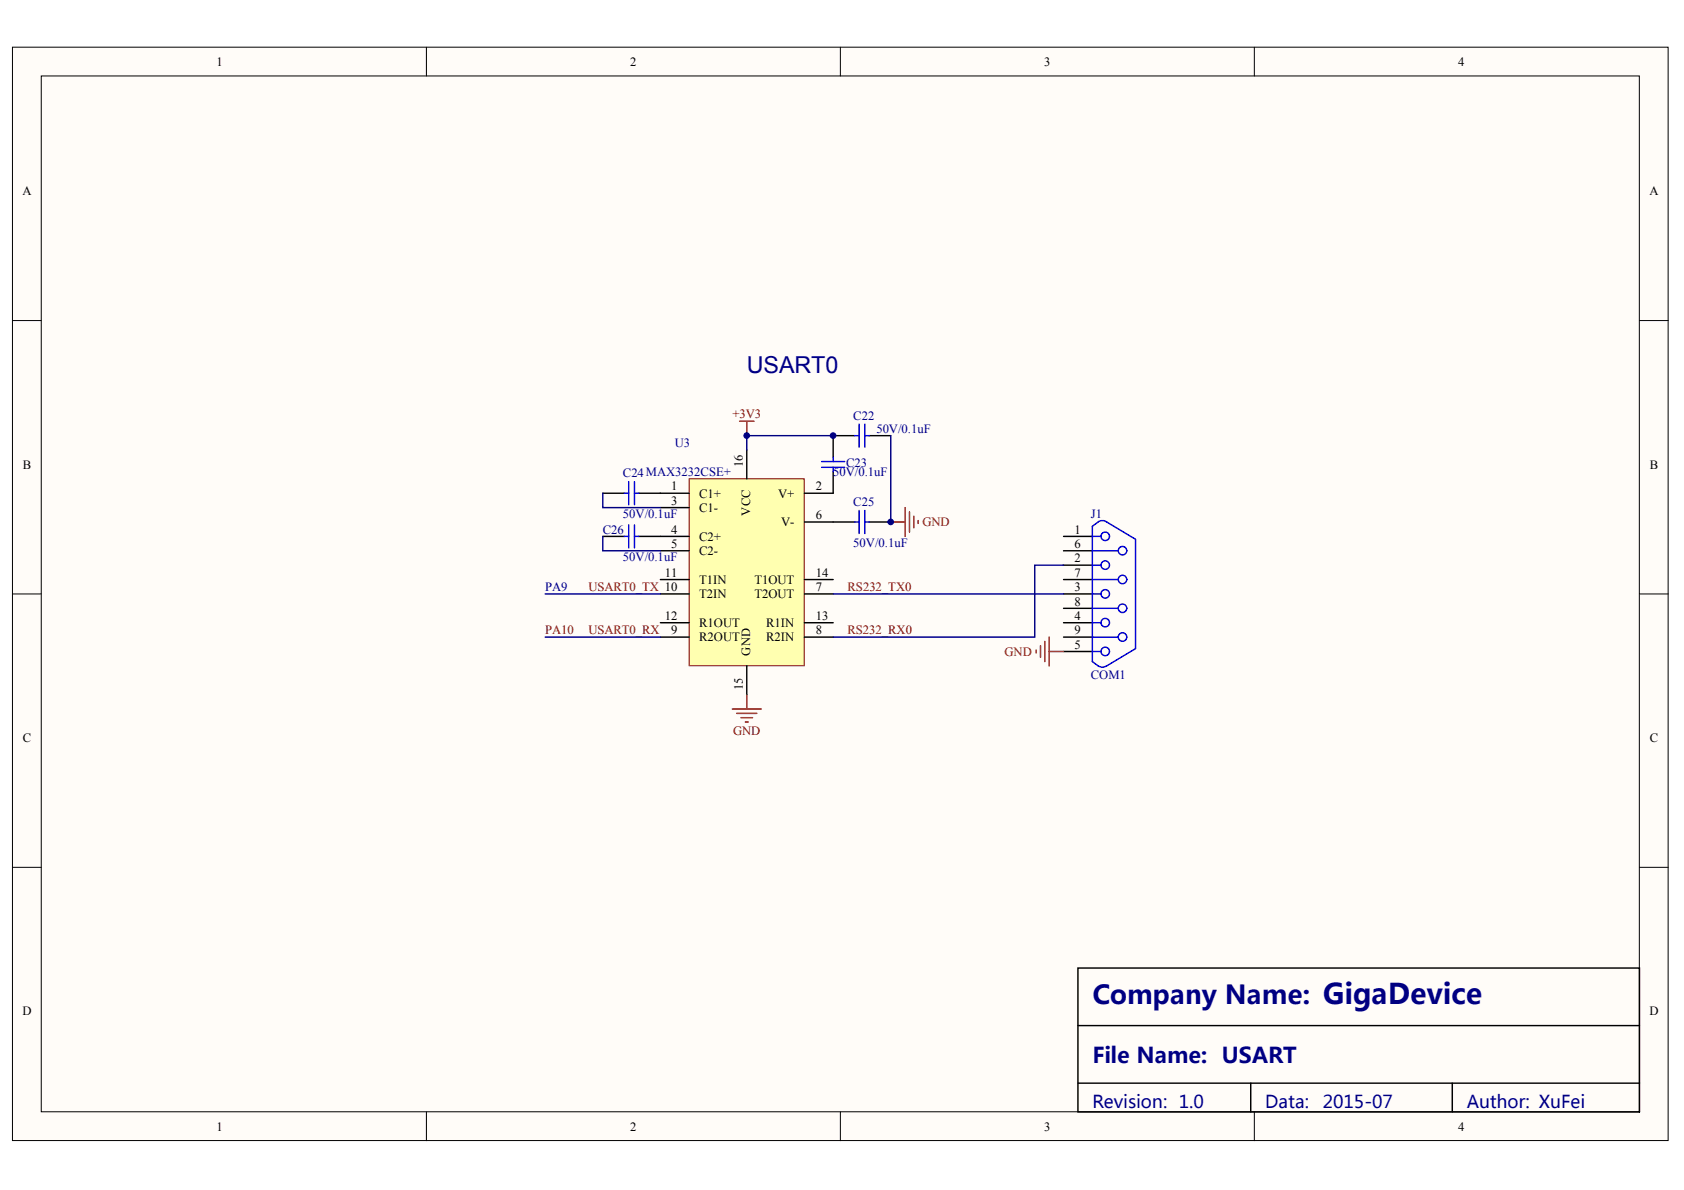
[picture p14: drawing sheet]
<svg xmlns="http://www.w3.org/2000/svg" width="297mm" height="210mm" viewBox="0 0 297 210" stroke-linecap="round" stroke-linejoin="round" font-family="sans-serif">
<defs><g id="words">
<text font-size="4.6" fill="#000080" x="192.7" y="177.1">Company Name: GigaDevice</text>
<text font-size="4.1" fill="#000080" x="131.7" y="65.9">USART0</text>
<text font-size="3.8" fill="#000080" x="192.7" y="187.5">File Name: USART</text>
<g font-size="3.1" fill="#000080">
<text x="192.7" y="195.4">Revision: 1.0</text>
<text x="223.2" y="195.4">Data:</text>
<text x="233.3" y="195.4">2015-07</text>
<text x="258.7" y="195.4">Author: XuFei</text>
</g>
<g font-size="2.2">
<text x="38.2" y="11.6">1</text>
<text x="111.2" y="11.6">2</text>
<text x="184.2" y="11.6">3</text>
<text x="257.2" y="11.6">4</text>
<text x="4" y="34.4">A</text>
<text x="290.9" y="34.4">A</text>
<text x="4" y="82.6">B</text>
<text x="131" y="82.4" transform="rotate(-90 131 82.4)">16</text>
<text x="291" y="82.6">B</text>
<text x="118.4" y="86.5">1</text>
<text x="118.4" y="89">3</text>
<text x="123.3" y="87.8">C1+</text>
<text x="137.3" y="87.8">V+</text>
<text x="143.9" y="86.5">2</text>
<text x="118.4" y="94.1">4</text>
<text x="123.3" y="90.3">C1-</text>
<text x="123.3" y="95.4">C2+</text>
<text x="132.3" y="90.9" transform="rotate(-90 132.3 90.9)">VCC</text>
<text x="137.8" y="92.8">V-</text>
<text x="143.9" y="91.6">6</text>
<text x="189.5" y="94.1">1</text>
<text x="117.3" y="101.7">11</text>
<text x="118.4" y="96.7">5</text>
<text x="123.3" y="97.9">C2-</text>
<text x="143.9" y="101.7">14</text>
<text x="189.5" y="96.7">6</text>
<text x="189.5" y="99.2">2</text>
<text x="189.5" y="101.7">7</text>
<text x="123.3" y="105.5">T2IN</text>
<text x="123.3" y="103">T1IN</text>
<text x="133.1" y="105.5">T2OUT</text>
<text x="133.1" y="103">T1OUT</text>
<text x="143.9" y="104.3">7</text>
<text x="189.5" y="104.3">3</text>
<text x="189.5" y="106.8">8</text>
<text x="117.3" y="109.3">12</text>
<text x="118.4" y="111.9">9</text>
<text x="123.3" y="113.2">R2OUT</text>
<text x="123.3" y="110.6">R1OUT</text>
<text x="135.2" y="113.2">R2IN</text>
<text x="135.2" y="110.6">R1IN</text>
<text x="143.9" y="111.9">8</text>
<text x="143.9" y="109.3">13</text>
<text x="189.5" y="109.3">4</text>
<text x="189.5" y="111.9">9</text>
<text x="132.3" y="115.7" transform="rotate(-90 132.3 115.7)">GND</text>
<text x="189.5" y="114.4">5</text>
<text x="131" y="121.8" transform="rotate(-90 131 121.8)">15</text>
<text x="4" y="130.9">C</text>
<text x="291" y="130.9">C</text>
<text x="4" y="179.1">D</text>
<text x="290.9" y="179.1">D</text>
<text x="38.2" y="199.4">1</text>
<text x="111.2" y="199.4">2</text>
<text x="184.2" y="199.4">3</text>
<text x="257.2" y="199.4">4</text>
</g>
<g font-size="2.2" fill="#800000">
<text x="129.2" y="73.8">+3V3</text>
<text x="162.7" y="92.8">GND</text>
<text x="103.8" y="104.3">USART0_TX 10</text>
<text x="149.5" y="104.3">RS232_TX0</text>
<text x="96.2" y="111.9">PA10</text>
<text x="103.8" y="111.9">USART0_RX</text>
<text x="149.5" y="111.9">RS232_RX0</text>
<text x="177.2" y="115.7">GND</text>
<text x="129.3" y="129.6">GND</text>
</g>
<g font-size="2.2" fill="#000080">
<text x="150.5" y="74.1">C22</text>
<text x="154.6" y="76.4">50V/0.1uF</text>
<text x="119" y="78.9">U3</text>
<text x="147" y="84">50V/0.1uF</text>
<text x="149.2" y="82.4">C23</text>
<text x="109.9" y="84.2">C24MAX3232CSE+</text>
<text x="150.5" y="89.3">C25</text>
<text x="106.3" y="94.1">C26</text>
<text x="109.9" y="91.3">50V/0.1uF</text>
<text x="192.4" y="91.3">J1</text>
<text x="109.9" y="98.9">50V/0.1uF</text>
<text x="150.5" y="96.4">50V/0.1uF</text>
<text x="96.2" y="104.3">PA9</text>
<text x="192.4" y="119.7">COM1</text>
</g>
</g></defs>
<g fill="#fffcf8" stroke="#000" stroke-width=".18">
<path d="M2.2 8.3h292v192.9h-292z"/>
<path d="M7.3 13.4h281.9v182.7h-281.9z"/>
</g>
<path d="M75.2 8.3v5.1M148.2 8.3v5.1M221.2 8.3v5.1M2.2 56.5h5.1M289.2 56.5h5.1M2.2 104.8h5.1M289.2 104.8h5.1M2.2 153h5.1M289.2 153h5.1M75.2 196.1v5.1M148.2 196.1v5.1M221.2 196.1v5.1" fill="none" stroke="#000" stroke-width=".18"/>
<path d="M190.1 170.8h99.1v25.3h-99.1zM190.1 180.9h99.1M190.1 191.1h99.1M220.6 191.1v5M256.2 191.1v5" fill="none" stroke="#000" stroke-width=".25"/>
<path d="M121.6 84.5h20.3v32.9h-20.3z" fill="#ffffb0" stroke="#800000" stroke-width=".18"/>
<g fill="none" stroke="#000" stroke-width=".25">
<path d="M131.7 79.4v5.1M150.8 76.8h-3.8v3.9M153.3 76.8h3.8M106.3 87h3.8M106.3 94.6h3.8M112.7 87h8.9M112.7 94.6h8.9M116.5 89.5h5.1M116.5 97.2h5.1M141.9 92.1h8.9M147 83.2v3.8h-5.1M153.3 92.1h3.8"/>
<path d="M187.6 94.6h5.1M187.6 97.2h5.1M187.6 99.7h5.1M116.5 104.8h5.1M116.5 112.4h5.1M116.5 102.2h5.1M116.5 109.8h5.1M131.7 117.5v5M141.9 104.8h5.1M141.9 112.4h5.1M141.9 102.2h5.1M141.9 109.8h5.1"/>
<path d="M187.6 104.8h5.1M187.6 112.4h5.1M187.6 102.2h5.1M187.6 109.8h5.1M187.6 107.3h5.1M187.6 114.9h5.1"/>
</g>
<g fill="none" stroke="#800000" stroke-width=".25">
<path d="M130.5 74.3h2.5M131.7 74.3v2.5M157.1 92.1h2.6M159.7 89.5v5.1M160.4 90.3v3.6M161.2 91.1v2M161.9 91.8v.5M182.8 114.7v.5M183.5 113.9v2M184.3 113.1v3.6M185.1 112.4v5.1M185.1 114.9h2.5"/>
<path d="M129.2 125.1h5.1M129.9 125.8h3.6M130.7 126.6h2M131.5 127.4h.5M131.7 122.5v2.6"/>
</g>
<g fill="none" stroke="#00f" stroke-width=".25">
<path d="M150.8 76.8h.7M151.5 74.8v4.1M152.5 74.8v4.1M152.5 76.8h.8M110.1 87h.8M110.1 94.6h.8M110.9 85v4M110.9 92.6v4M111.9 87h.8M111.9 85v4M111.9 92.6v4M111.9 94.6h.8"/>
<path d="M144.9 81.4h4.1M144.9 82.4h4.1M147 80.7v.7M147 82.4v.8M150.8 92.1h.7M151.5 90v4.1M152.5 92.1h.8M152.5 90v4.1M192.7 94.6h1.5M192.7 99.7h1.5M192.7 97.2h4.5M192.7 114.9h1.5"/>
<path d="M192.7 112.4h4.5M192.7 109.8h1.5M192.7 107.3h4.5M192.7 104.8h1.5M192.7 102.2h4.5M193.7 117.5l-1-.8v-23.9l1-.7a1.26 1.26 0 0 1 1.5 0l5.1 3v19.3l-5.1 3.1M195.2 117.4a1.26 1.26 0 0 1-1.5 0"/>
<circle cx="195" cy="94.6" r=".75"/>
<circle cx="195" cy="99.7" r=".75"/>
<circle cx="198" cy="97.1" r=".75"/>
<circle cx="195" cy="114.9" r=".75"/>
<circle cx="195" cy="104.8" r=".75"/>
<circle cx="195" cy="109.8" r=".75"/>
<circle cx="198" cy="102.2" r=".75"/>
<circle cx="198" cy="107.3" r=".75"/>
<circle cx="198" cy="112.4" r=".75"/>
</g>
<path d="M147 76.8h-15.3v2.6M157.1 76.8v15.3M106.3 87v2.5h10.2M106.3 94.6v2.6h10.2M187.6 99.7h-5.1v12.7h-35.5M96.2 112.4h20.3M96.2 104.8h20.3M147 104.8h40.6" fill="none" stroke="#000080" stroke-width=".25"/>
<g fill="#000080" stroke="#000080" stroke-width=".18">
<circle cx="131.7" cy="76.8" r=".5"/>
<circle cx="146.9" cy="76.8" r=".5"/>
<circle cx="157.1" cy="92.1" r=".5"/>
</g>
<use href="#words"/>
</svg>
